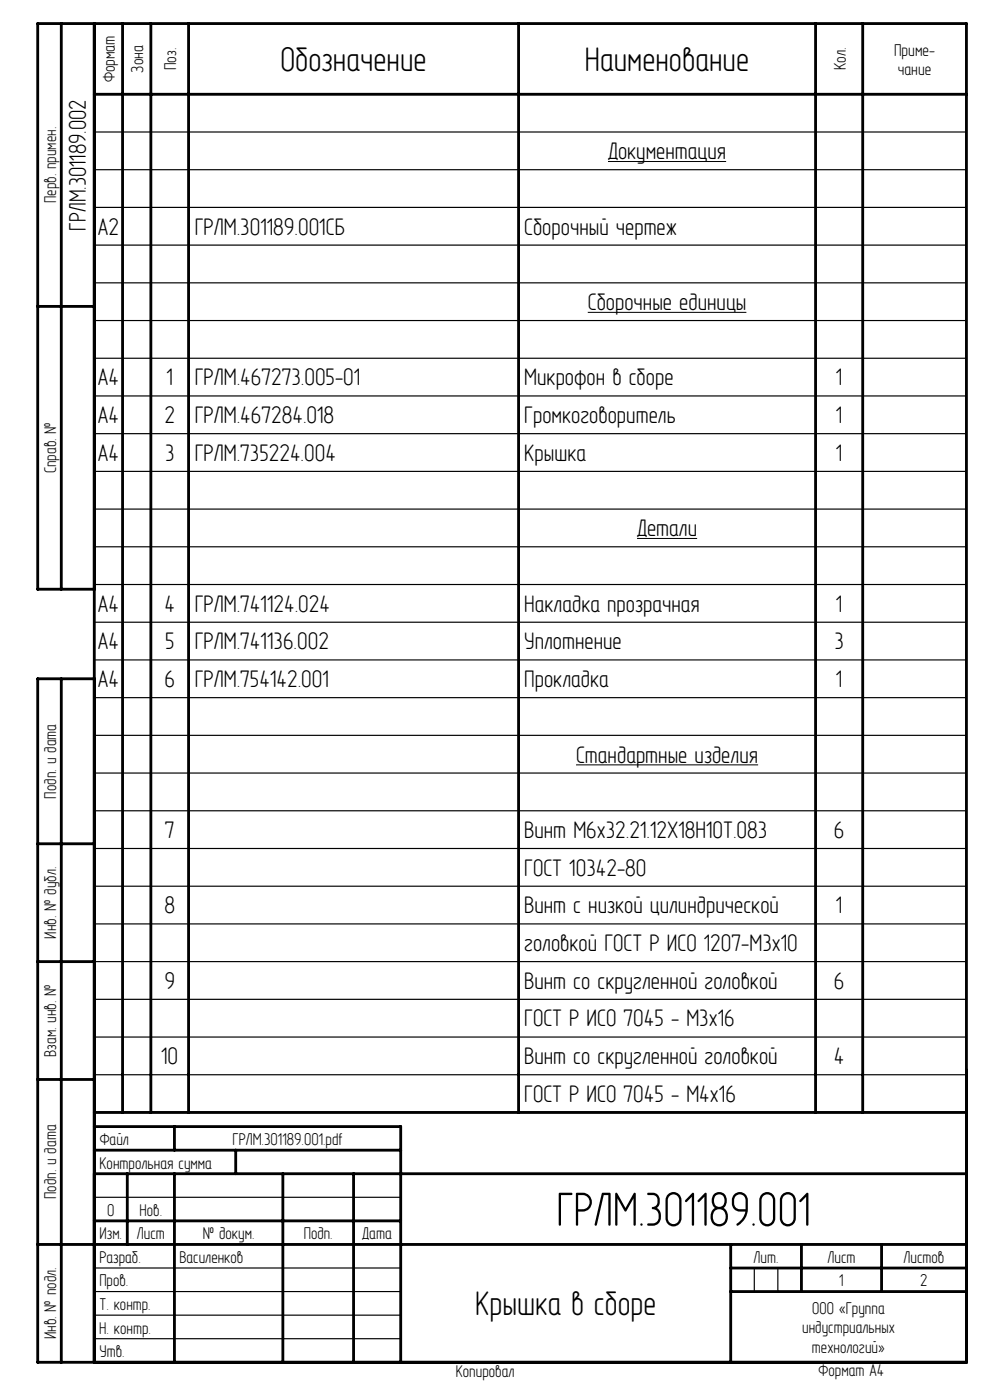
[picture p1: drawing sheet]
<svg xmlns="http://www.w3.org/2000/svg" width="210mm" height="297mm" viewBox="0 0 210 297" stroke-linecap="round" stroke-linejoin="round" font-family="sans-serif">
<defs><g id="words">
<text font-size="11" x="118" y="260">ГРЛМ.301189.001</text>
<g font-size="7.8">
<text x="59.5" y="15">Обозначение</text>
<text x="124.1" y="15">Наименование</text>
<text x="100.8" y="279">Крышка в сборе</text>
</g>
<g font-size="5.5">
<text x="129" y="33.8">Документация</text>
<text x="18.2" y="48.9" transform="rotate(-90 18.2 48.9)">ГРЛМ.301189.002</text>
<text x="20.8" y="49.8">А2</text>
<text x="41.3" y="49.8">ГРЛМ.301189.001СБ</text>
<text x="111.2" y="49.8">Сборочный чертеж</text>
<text x="124.7" y="65.8">Сборочные единицы</text>
<text x="20.8" y="81.8">А4</text>
<text x="35.3" y="81.8">1</text>
<text x="41.3" y="81.8">ГРЛМ.467273.005-01</text>
<text x="111.2" y="81.8">Микрофон в сборе</text>
<text x="177.3" y="81.8">1</text>
<text x="20.8" y="89.7">А4</text>
<text x="34.9" y="89.7">2</text>
<text x="41.3" y="89.7">ГРЛМ.467284.018</text>
<text x="111.2" y="89.7">Громкоговоритель</text>
<text x="177.3" y="89.7">1</text>
<text x="20.8" y="97.7">А4</text>
<text x="35" y="97.7">3</text>
<text x="41.3" y="97.7">ГРЛМ.735224.004</text>
<text x="111.2" y="97.7">Крышка</text>
<text x="177.3" y="97.7">1</text>
<text x="135.1" y="113.7">Детали</text>
<text x="20.7" y="129.7">А4</text>
<text x="34.9" y="129.7">4</text>
<text x="41.3" y="129.7">ГРЛМ.741124.024</text>
<text x="111.2" y="129.7">Накладка прозрачная</text>
<text x="177.3" y="129.7">1</text>
<text x="20.7" y="137.8">А4</text>
<text x="35" y="137.8">5</text>
<text x="41.3" y="137.8">ГРЛМ.741136.002</text>
<text x="111.2" y="137.8">Уплотнение</text>
<text x="177" y="137.8">3</text>
<text x="20.7" y="145.8">А4</text>
<text x="34.9" y="145.8">6</text>
<text x="41.3" y="145.8">ГРЛМ.754142.001</text>
<text x="111.2" y="145.8">Прокладка</text>
<text x="177.3" y="145.8">1</text>
<text x="122.2" y="161.8">Стандартные изделия</text>
<text x="35" y="177.8">7</text>
<text x="111.2" y="177.8">Винт M6x32.21.12Х18H10Т.083</text>
<text x="176.9" y="177.8">6</text>
<text x="111.2" y="185.8">ГОСТ 10342-80</text>
<text x="34.9" y="193.8">8</text>
<text x="111.2" y="193.8">Винт с низкой цилиндрической</text>
<text x="177.3" y="193.8">1</text>
<text x="111.2" y="201.7">головкой ГОСТ Р ИСО 1207-M3х10</text>
<text x="34.9" y="209.7">9</text>
<text x="111.2" y="209.7">Винт со скругленной головкой</text>
<text x="176.9" y="209.7">6</text>
<text x="111.2" y="217.7">ГОСТ Р ИСО 7045 - M3x16</text>
<text x="34.2" y="225.7">10</text>
<text x="111.2" y="225.7">Винт со скругленной головкой</text>
<text x="176.9" y="225.7">4</text>
<text x="111.2" y="233.7">ГОСТ Р ИСО 7045 - M4x16</text>
</g>
<g font-size="3.9">
<text x="189.7" y="11.8">Приме-</text>
<text x="24.4" y="17.5" transform="rotate(-90 24.4 17.5)">Формат</text>
<text x="30.4" y="15.4" transform="rotate(-90 30.4 15.4)">Зона</text>
<text x="37.4" y="14.9" transform="rotate(-90 37.4 14.9)">Поз.</text>
<text x="179.4" y="14.9" transform="rotate(-90 179.4 14.9)">Кол.</text>
<text x="190.4" y="16">чание</text>
<text x="11.9" y="43.1" transform="rotate(-90 11.9 43.1)">Перв. примен.</text>
<text x="11.9" y="100.4" transform="rotate(-90 11.9 100.4)">Справ. №</text>
<text x="11.9" y="169.4" transform="rotate(-90 11.9 169.4)">Подп. и дата</text>
<text x="11.9" y="199.1" transform="rotate(-90 11.9 199.1)">Инв. № дубл.</text>
<text x="11.9" y="224.2" transform="rotate(-90 11.9 224.2)">Взам. инв. №</text>
<text x="21.2" y="242.9">Файл</text>
<text x="49.3" y="242.9">ГРЛМ.301189.001.pdf</text>
<text x="21.1" y="247.9">Контрольная сумма</text>
<text x="11.9" y="254.4" transform="rotate(-90 11.9 254.4)">Подп. и дата</text>
<text x="22.7" y="257.9">0</text>
<text x="29.6" y="257.9">Нов.</text>
<text x="21.1" y="262.9">Изм.</text>
<text x="29" y="262.9">Лист</text>
<text x="43" y="262.9">№ докум.</text>
<text x="64.4" y="262.9">Подп.</text>
<text x="76.9" y="262.9">Дата</text>
<text x="21.1" y="267.9">Разраб.</text>
<text x="38.1" y="267.9">Василенков</text>
<text x="159.9" y="267.9">Лит.</text>
<text x="175.5" y="267.9">Лист</text>
<text x="191.7" y="267.9">Листов</text>
<text x="21.1" y="272.9">Пров.</text>
<text x="178" y="272.9">1</text>
<text x="195.2" y="272.9">2</text>
<text x="21.1" y="277.9">Т. контр.</text>
<text x="172.3" y="278.7">ООО «Группа</text>
<text x="11.9" y="284.1" transform="rotate(-90 11.9 284.1)">Инв. № подл.</text>
<text x="21.1" y="282.9">Н. контр.</text>
<text x="21.1" y="287.9">Утв.</text>
<text x="170.2" y="282.9">индустриальных</text>
<text x="172.2" y="287.1">технологий»</text>
<text x="96.7" y="292.1">Копировал</text>
<text x="173.6" y="291.9">Формат A4</text>
</g>
</g></defs>
<path d="M129 34.3h25M124.7 66.3h33.6M135.1 114.2h12.8M122.2 162.3h38.6" fill="none" stroke="#000" stroke-width=".21"/>
<g fill="none" stroke="#000" stroke-width=".25">
<path d="M20 28h185M20 36h185M20 44h185M20 52h185M20 60h185M20 68h185M20 76h185M20 84h185M20 92h185M20 100h185M20 108h185M20 116h185"/>
<path d="M20 124h185M20 132h185M20 140h185M20 148h185M20 156h185M20 164h185M20 172h185M20 180h185M20 188h185M20 196h185M20 204h185M20 212h185"/>
<path d="M20 220h185M20 228h185M20 254h65M20 279h65M20 274h65M20 269h65M160 269v5M165 269v5M20 284h65"/>
</g>
<g fill="none" stroke="#000" stroke-width=".6">
<path d="M13 5v120M20 5v284M26 5v231M32 5v231M40 5v231M110 5v231M173 5v231M183 5v231M20 20h185M8 65h12M20 125h-12v-120h197v284h-197v-145h12M13 144v145"/>
<path d="M8 179h12M8 204h12M8 229h12M20 239h65v50M20 236h185M37 239v5M20 249h185M20 259h65M20 244h65M27 249v15M37 249v40M50 244v5"/>
<path d="M60 249v40M75 249v40M8 264h197M155 274h50M155 269h50M155 264v25M170 264v10M187 264v10"/>
</g>
<use href="#words"/>
</svg>
